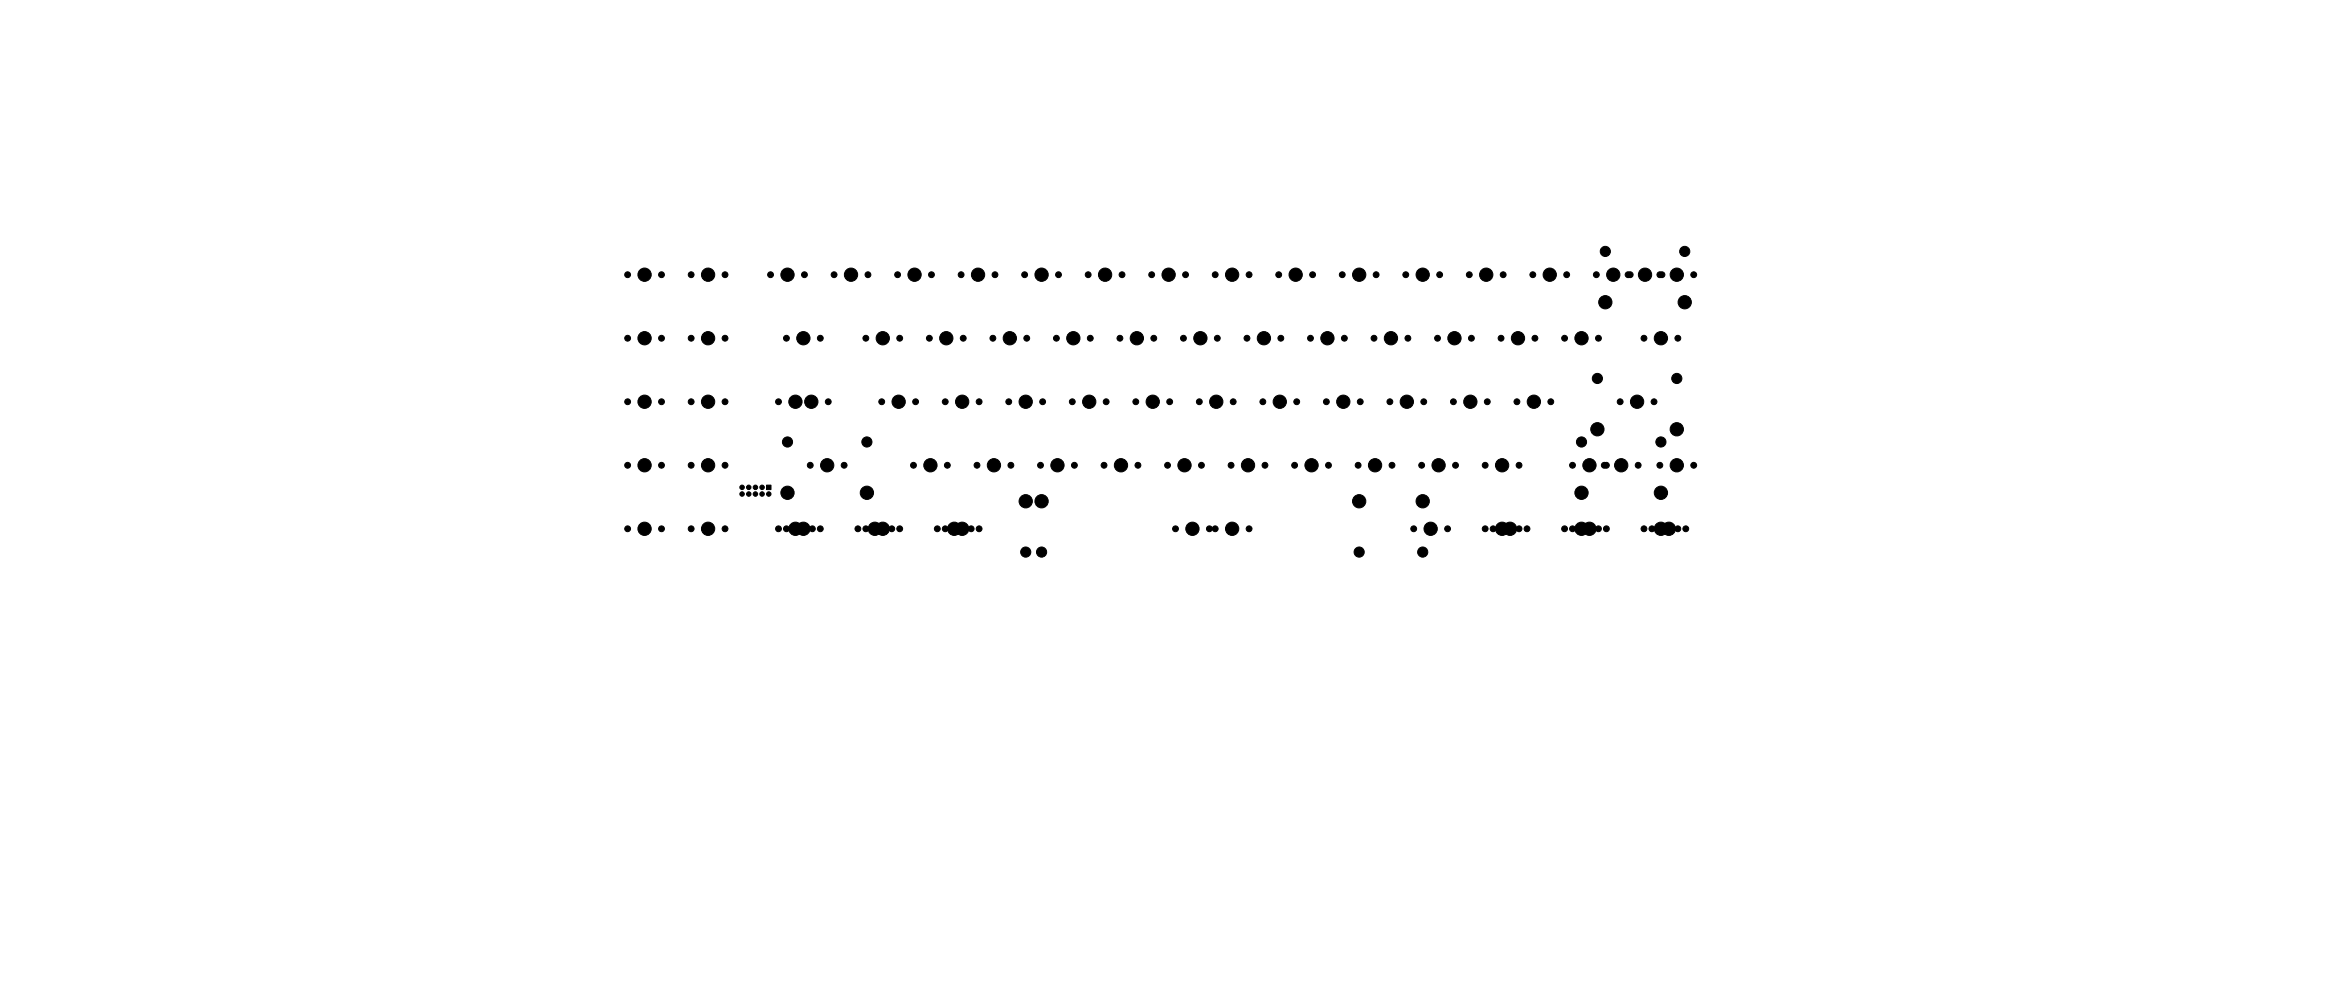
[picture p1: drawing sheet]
<svg xmlns="http://www.w3.org/2000/svg" width="700mm" height="300mm" viewBox="0 0 700 300" stroke-linecap="round" stroke-linejoin="round" font-family="sans-serif">
<g fill="#000" stroke="#000" stroke-width=".3">
<path d="M229.9 145.5h1.3v1.3h-1.3z"/>
<circle cx="481.4" cy="75.4" r="1.52"/>
<circle cx="505.2" cy="75.4" r="1.52"/>
<circle cx="188.2" cy="82.4" r=".87"/>
<circle cx="193.3" cy="82.4" r="1.99"/>
<circle cx="198.4" cy="82.4" r=".87"/>
<circle cx="207.3" cy="82.4" r=".87"/>
<circle cx="212.4" cy="82.4" r="1.99"/>
<circle cx="217.4" cy="82.4" r=".87"/>
<circle cx="231.1" cy="82.4" r=".87"/>
<circle cx="236.2" cy="82.4" r="1.99"/>
<circle cx="241.2" cy="82.4" r=".87"/>
<circle cx="250.1" cy="82.4" r=".87"/>
<circle cx="255.2" cy="82.4" r="1.99"/>
<circle cx="260.3" cy="82.4" r=".88"/>
<circle cx="269.2" cy="82.4" r=".88"/>
<circle cx="274.3" cy="82.4" r="1.99"/>
<circle cx="279.3" cy="82.4" r=".88"/>
<circle cx="288.2" cy="82.4" r=".88"/>
<circle cx="293.3" cy="82.4" r="1.99"/>
<circle cx="298.4" cy="82.4" r=".88"/>
<circle cx="307.3" cy="82.4" r=".88"/>
<circle cx="312.4" cy="82.4" r="1.99"/>
<circle cx="317.4" cy="82.4" r=".88"/>
<circle cx="326.3" cy="82.4" r=".88"/>
<circle cx="331.4" cy="82.4" r="1.99"/>
<circle cx="336.5" cy="82.4" r=".88"/>
<circle cx="345.4" cy="82.4" r=".88"/>
<circle cx="350.5" cy="82.4" r="1.99"/>
<circle cx="355.5" cy="82.4" r=".88"/>
<circle cx="364.4" cy="82.4" r=".88"/>
<circle cx="369.5" cy="82.4" r="1.99"/>
<circle cx="374.6" cy="82.4" r=".88"/>
<circle cx="383.5" cy="82.4" r=".88"/>
<circle cx="388.6" cy="82.4" r="1.99"/>
<circle cx="393.6" cy="82.4" r=".88"/>
<circle cx="402.5" cy="82.4" r=".88"/>
<circle cx="407.6" cy="82.4" r="1.99"/>
<circle cx="412.7" cy="82.4" r=".88"/>
<circle cx="421.6" cy="82.4" r=".88"/>
<circle cx="426.7" cy="82.4" r="1.99"/>
<circle cx="431.7" cy="82.4" r=".88"/>
<circle cx="440.6" cy="82.4" r=".88"/>
<circle cx="445.7" cy="82.4" r="1.99"/>
<circle cx="450.8" cy="82.4" r=".88"/>
<circle cx="459.7" cy="82.4" r=".88"/>
<circle cx="464.8" cy="82.4" r="1.99"/>
<circle cx="469.8" cy="82.4" r=".88"/>
<circle cx="478.7" cy="82.4" r=".88"/>
<circle cx="481.4" cy="90.6" r="1.99"/>
<circle cx="483.8" cy="82.4" r="1.99"/>
<circle cx="488.3" cy="82.4" r=".88"/>
<circle cx="488.9" cy="82.4" r=".88"/>
<circle cx="493.3" cy="82.4" r="1.99"/>
<circle cx="497.8" cy="82.4" r=".88"/>
<circle cx="498.4" cy="82.4" r=".88"/>
<circle cx="502.9" cy="82.4" r="1.99"/>
<circle cx="505.2" cy="90.6" r="1.99"/>
<circle cx="507.9" cy="82.4" r=".88"/>
<circle cx="188.2" cy="101.4" r=".87"/>
<circle cx="193.3" cy="101.4" r="1.99"/>
<circle cx="198.4" cy="101.4" r=".87"/>
<circle cx="207.3" cy="101.4" r=".87"/>
<circle cx="212.4" cy="101.4" r="1.99"/>
<circle cx="217.4" cy="101.4" r=".87"/>
<circle cx="235.9" cy="101.4" r=".87"/>
<circle cx="240.9" cy="101.4" r="1.99"/>
<circle cx="246" cy="101.4" r=".87"/>
<circle cx="259.7" cy="101.4" r=".88"/>
<circle cx="264.7" cy="101.4" r="1.99"/>
<circle cx="269.8" cy="101.4" r=".88"/>
<circle cx="278.7" cy="101.4" r=".88"/>
<circle cx="283.8" cy="101.4" r="1.99"/>
<circle cx="288.9" cy="101.4" r=".88"/>
<circle cx="297.8" cy="101.4" r=".88"/>
<circle cx="302.8" cy="101.4" r="1.99"/>
<circle cx="307.9" cy="101.4" r=".88"/>
<circle cx="316.8" cy="101.4" r=".88"/>
<circle cx="321.9" cy="101.4" r="1.99"/>
<circle cx="327" cy="101.4" r=".88"/>
<circle cx="335.9" cy="101.4" r=".88"/>
<circle cx="340.9" cy="101.4" r="1.99"/>
<circle cx="346" cy="101.4" r=".88"/>
<circle cx="354.9" cy="101.4" r=".88"/>
<circle cx="360" cy="101.4" r="1.99"/>
<circle cx="365.1" cy="101.4" r=".88"/>
<circle cx="374" cy="101.4" r=".88"/>
<circle cx="379" cy="101.4" r="1.99"/>
<circle cx="384.1" cy="101.4" r=".88"/>
<circle cx="393" cy="101.4" r=".88"/>
<circle cx="398.1" cy="101.4" r="1.99"/>
<circle cx="403.2" cy="101.4" r=".88"/>
<circle cx="412.1" cy="101.4" r=".88"/>
<circle cx="417.1" cy="101.4" r="1.99"/>
<circle cx="422.2" cy="101.4" r=".88"/>
<circle cx="431.1" cy="101.4" r=".88"/>
<circle cx="436.2" cy="101.4" r="1.99"/>
<circle cx="441.3" cy="101.4" r=".88"/>
<circle cx="450.2" cy="101.4" r=".88"/>
<circle cx="455.2" cy="101.4" r="1.99"/>
<circle cx="460.3" cy="101.4" r=".88"/>
<circle cx="469.2" cy="101.4" r=".88"/>
<circle cx="474.3" cy="101.4" r="1.99"/>
<circle cx="479.1" cy="113.5" r="1.52"/>
<circle cx="479.4" cy="101.4" r=".88"/>
<circle cx="493" cy="101.4" r=".88"/>
<circle cx="498.1" cy="101.4" r="1.99"/>
<circle cx="502.9" cy="113.5" r="1.52"/>
<circle cx="503.2" cy="101.4" r=".88"/>
<circle cx="188.2" cy="120.5" r=".87"/>
<circle cx="188.2" cy="139.5" r=".87"/>
<circle cx="193.3" cy="120.5" r="1.99"/>
<circle cx="193.3" cy="139.5" r="1.99"/>
<circle cx="198.4" cy="120.5" r=".87"/>
<circle cx="198.4" cy="139.5" r=".87"/>
<circle cx="207.3" cy="120.5" r=".87"/>
<circle cx="207.3" cy="139.5" r=".87"/>
<circle cx="212.4" cy="120.5" r="1.99"/>
<circle cx="212.4" cy="139.5" r="1.99"/>
<circle cx="217.4" cy="120.5" r=".87"/>
<circle cx="217.4" cy="139.5" r=".87"/>
<circle cx="233.5" cy="120.5" r=".87"/>
<circle cx="236.2" cy="132.6" r="1.52"/>
<circle cx="238.2" cy="120.5" r=".87"/>
<circle cx="238.5" cy="120.5" r="1.99"/>
<circle cx="243" cy="139.5" r=".87"/>
<circle cx="243.3" cy="120.5" r="1.99"/>
<circle cx="243.6" cy="120.5" r=".87"/>
<circle cx="248.1" cy="139.5" r="1.99"/>
<circle cx="248.4" cy="120.5" r=".87"/>
<circle cx="253.2" cy="139.5" r=".88"/>
<circle cx="260" cy="132.6" r="1.52"/>
<circle cx="264.4" cy="120.5" r=".88"/>
<circle cx="269.5" cy="120.5" r="1.99"/>
<circle cx="274" cy="139.5" r=".88"/>
<circle cx="274.6" cy="120.5" r=".88"/>
<circle cx="279" cy="139.5" r="1.99"/>
<circle cx="283.5" cy="120.5" r=".88"/>
<circle cx="284.1" cy="139.5" r=".88"/>
<circle cx="288.6" cy="120.5" r="1.99"/>
<circle cx="293" cy="139.5" r=".88"/>
<circle cx="293.6" cy="120.5" r=".88"/>
<circle cx="298.1" cy="139.5" r="1.99"/>
<circle cx="302.5" cy="120.5" r=".88"/>
<circle cx="303.2" cy="139.5" r=".88"/>
<circle cx="307.6" cy="120.5" r="1.99"/>
<circle cx="312.1" cy="139.5" r=".88"/>
<circle cx="312.7" cy="120.5" r=".88"/>
<circle cx="317.1" cy="139.5" r="1.99"/>
<circle cx="321.6" cy="120.5" r=".88"/>
<circle cx="322.2" cy="139.5" r=".88"/>
<circle cx="326.7" cy="120.5" r="1.99"/>
<circle cx="331.1" cy="139.5" r=".88"/>
<circle cx="331.7" cy="120.5" r=".88"/>
<circle cx="336.2" cy="139.5" r="1.99"/>
<circle cx="340.6" cy="120.5" r=".88"/>
<circle cx="341.3" cy="139.5" r=".88"/>
<circle cx="345.7" cy="120.5" r="1.99"/>
<circle cx="350.2" cy="139.5" r=".88"/>
<circle cx="350.8" cy="120.5" r=".88"/>
<circle cx="355.2" cy="139.5" r="1.99"/>
<circle cx="359.7" cy="120.5" r=".88"/>
<circle cx="360.3" cy="139.5" r=".88"/>
<circle cx="364.8" cy="120.5" r="1.99"/>
<circle cx="369.2" cy="139.5" r=".88"/>
<circle cx="369.8" cy="120.5" r=".88"/>
<circle cx="374.3" cy="139.5" r="1.99"/>
<circle cx="378.7" cy="120.5" r=".88"/>
<circle cx="379.4" cy="139.5" r=".88"/>
<circle cx="383.8" cy="120.5" r="1.99"/>
<circle cx="388.3" cy="139.5" r=".88"/>
<circle cx="388.9" cy="120.5" r=".88"/>
<circle cx="393.3" cy="139.5" r="1.99"/>
<circle cx="397.8" cy="120.5" r=".88"/>
<circle cx="398.4" cy="139.5" r=".88"/>
<circle cx="402.9" cy="120.5" r="1.99"/>
<circle cx="407.3" cy="139.5" r=".88"/>
<circle cx="407.9" cy="120.5" r=".88"/>
<circle cx="412.4" cy="139.5" r="1.99"/>
<circle cx="416.8" cy="120.5" r=".88"/>
<circle cx="417.5" cy="139.5" r=".88"/>
<circle cx="421.9" cy="120.5" r="1.99"/>
<circle cx="426.4" cy="139.5" r=".88"/>
<circle cx="427" cy="120.5" r=".88"/>
<circle cx="431.4" cy="139.5" r="1.99"/>
<circle cx="435.9" cy="120.5" r=".88"/>
<circle cx="436.5" cy="139.5" r=".88"/>
<circle cx="441" cy="120.5" r="1.99"/>
<circle cx="445.4" cy="139.5" r=".88"/>
<circle cx="446" cy="120.5" r=".88"/>
<circle cx="450.5" cy="139.5" r="1.99"/>
<circle cx="454.9" cy="120.5" r=".88"/>
<circle cx="455.6" cy="139.5" r=".88"/>
<circle cx="460" cy="120.5" r="1.99"/>
<circle cx="465.1" cy="120.5" r=".88"/>
<circle cx="471.6" cy="139.5" r=".87"/>
<circle cx="474.3" cy="132.6" r="1.52"/>
<circle cx="476.7" cy="139.5" r="1.99"/>
<circle cx="479.1" cy="128.7" r="1.99"/>
<circle cx="481.1" cy="139.5" r=".87"/>
<circle cx="481.8" cy="139.5" r=".87"/>
<circle cx="485.9" cy="120.5" r=".87"/>
<circle cx="486.2" cy="139.5" r="1.99"/>
<circle cx="491" cy="120.5" r="1.99"/>
<circle cx="491.3" cy="139.5" r=".87"/>
<circle cx="496" cy="120.5" r=".87"/>
<circle cx="497.8" cy="139.5" r=".88"/>
<circle cx="498.1" cy="132.6" r="1.52"/>
<circle cx="502.9" cy="128.7" r="1.99"/>
<circle cx="502.9" cy="139.5" r="1.99"/>
<circle cx="507.9" cy="139.5" r=".88"/>
<circle cx="188.2" cy="158.6" r=".87"/>
<circle cx="193.3" cy="158.6" r="1.99"/>
<circle cx="198.4" cy="158.6" r=".87"/>
<circle cx="207.3" cy="158.6" r=".87"/>
<circle cx="212.4" cy="158.6" r="1.99"/>
<circle cx="217.4" cy="158.6" r=".87"/>
<circle cx="222.6" cy="148.2" r=".67"/>
<circle cx="222.6" cy="146.2" r=".67"/>
<circle cx="224.6" cy="148.2" r=".67"/>
<circle cx="224.6" cy="146.2" r=".67"/>
<circle cx="226.6" cy="148.2" r=".67"/>
<circle cx="226.6" cy="146.2" r=".67"/>
<circle cx="228.6" cy="148.2" r=".67"/>
<circle cx="228.6" cy="146.2" r=".67"/>
<circle cx="230.6" cy="148.2" r=".67"/>
<circle cx="233.5" cy="158.6" r=".87"/>
<circle cx="235.9" cy="158.6" r=".87"/>
<circle cx="236.2" cy="147.8" r="1.99"/>
<circle cx="238.5" cy="158.6" r="1.99"/>
<circle cx="240.9" cy="158.6" r="1.99"/>
<circle cx="243.6" cy="158.6" r=".87"/>
<circle cx="246" cy="158.6" r=".87"/>
<circle cx="257.3" cy="158.6" r=".87"/>
<circle cx="259.7" cy="158.6" r=".88"/>
<circle cx="260" cy="147.8" r="1.99"/>
<circle cx="262.4" cy="158.6" r="1.99"/>
<circle cx="264.7" cy="158.6" r="1.99"/>
<circle cx="267.4" cy="158.6" r=".87"/>
<circle cx="269.8" cy="158.6" r=".88"/>
<circle cx="281.1" cy="158.6" r=".87"/>
<circle cx="283.5" cy="158.6" r=".88"/>
<circle cx="286.2" cy="158.6" r="1.99"/>
<circle cx="288.6" cy="158.6" r="1.99"/>
<circle cx="291.3" cy="158.6" r=".87"/>
<circle cx="293.6" cy="158.6" r=".88"/>
<circle cx="307.6" cy="150.3" r="1.99"/>
<circle cx="312.4" cy="150.3" r="1.99"/>
<circle cx="352.5" cy="158.6" r=".87"/>
<circle cx="357.6" cy="158.6" r="1.99"/>
<circle cx="362.7" cy="158.6" r=".87"/>
<circle cx="364.4" cy="158.6" r=".88"/>
<circle cx="369.5" cy="158.6" r="1.99"/>
<circle cx="374.6" cy="158.6" r=".88"/>
<circle cx="407.6" cy="150.3" r="1.99"/>
<circle cx="424" cy="158.6" r=".87"/>
<circle cx="426.7" cy="150.3" r="1.99"/>
<circle cx="429" cy="158.6" r="1.99"/>
<circle cx="434.1" cy="158.6" r=".87"/>
<circle cx="445.4" cy="158.6" r=".88"/>
<circle cx="447.8" cy="158.6" r=".87"/>
<circle cx="450.5" cy="158.6" r="1.99"/>
<circle cx="452.9" cy="158.6" r="1.99"/>
<circle cx="455.6" cy="158.6" r=".88"/>
<circle cx="457.9" cy="158.6" r=".87"/>
<circle cx="469.2" cy="158.6" r=".88"/>
<circle cx="471.6" cy="158.6" r=".87"/>
<circle cx="474.3" cy="147.8" r="1.99"/>
<circle cx="474.3" cy="158.6" r="1.99"/>
<circle cx="476.7" cy="158.6" r="1.99"/>
<circle cx="479.4" cy="158.6" r=".88"/>
<circle cx="481.8" cy="158.6" r=".87"/>
<circle cx="493" cy="158.6" r=".88"/>
<circle cx="495.4" cy="158.6" r=".87"/>
<circle cx="498.1" cy="158.6" r="1.99"/>
<circle cx="498.1" cy="147.8" r="1.99"/>
<circle cx="500.5" cy="158.6" r="1.99"/>
<circle cx="503.2" cy="158.6" r=".88"/>
<circle cx="505.6" cy="158.6" r=".87"/>
<circle cx="307.6" cy="165.6" r="1.52"/>
<circle cx="312.4" cy="165.6" r="1.52"/>
<circle cx="407.6" cy="165.6" r="1.52"/>
<circle cx="426.7" cy="165.6" r="1.52"/>
</g>
</svg>
